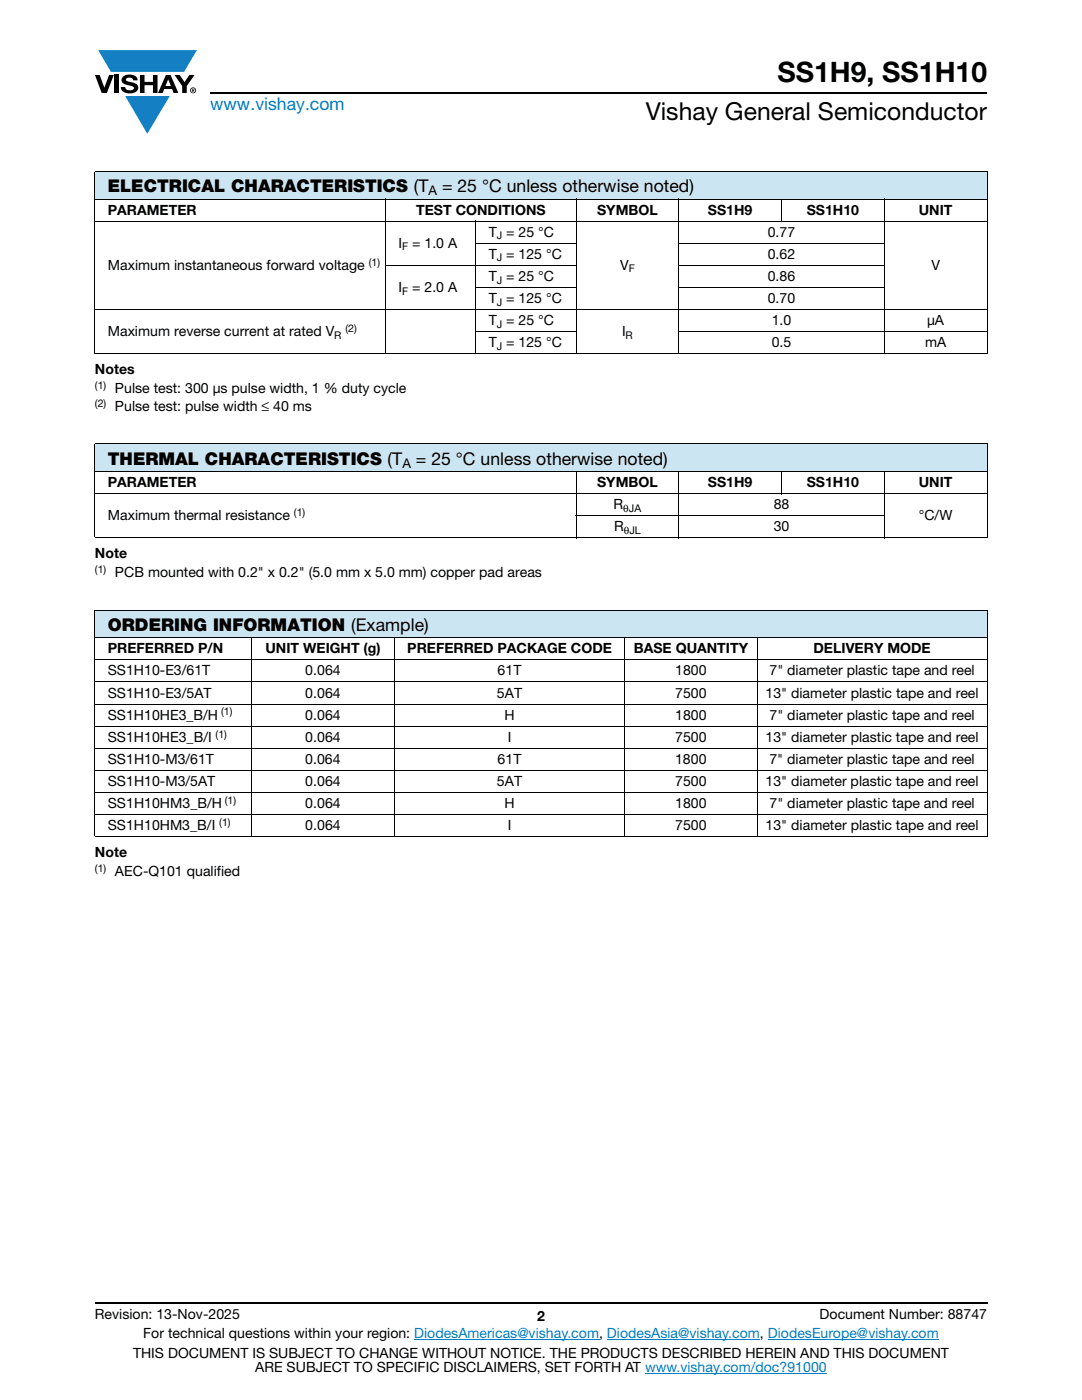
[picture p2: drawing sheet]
<svg xmlns="http://www.w3.org/2000/svg" width="216mm" height="279mm" viewBox="0 0 216 279" stroke-linecap="round" stroke-linejoin="round" font-family="sans-serif">
<defs><g id="words">
<text font-size="5.6" x="155.1" y="16.4">SS1H9, SS1H10</text>
<text font-size="4.9" x="128.8" y="24">Vishay General Semiconductor</text>
<text font-size="3.5" fill="#007ec4" x="42" y="21.9">www.vishay.com</text>
<g font-size="3.5">
<text x="21.5" y="38.4">ELECTRICAL CHARACTERISTICS (T</text>
<text x="88.2" y="38.4">= 25 °C unless otherwise noted)</text>
<text x="21.5" y="92.7">THERMAL CHARACTERISTICS (T</text>
<text x="83" y="92.7">= 25 °C unless otherwise noted)</text>
<text x="21.5" y="125.9">ORDERING INFORMATION (Example)</text>
</g>
<g font-size="2.8">
<text x="21.5" y="42.8">PARAMETER</text>
<text x="83" y="42.8">TEST CONDITIONS</text>
<text x="97.5" y="47.3">T = 25 °C</text>
<text x="119.1" y="42.8">SYMBOL</text>
<text x="141.3" y="42.8">SS1H9</text>
<text x="153.2" y="47.3">0.77</text>
<text x="161" y="42.8">SS1H10</text>
<text x="183.3" y="42.8">UNIT</text>
<text x="21.5" y="53.9">Maximum instantaneous forward voltage</text>
<text x="79.5" y="49.5">I</text>
<text x="82.2" y="49.5">= 1.0 A</text>
<text x="97.5" y="51.7">T = 125 °C</text>
<text x="123.7" y="53.9">V</text>
<text x="153.2" y="51.7">0.62</text>
<text x="185.8" y="53.9">V</text>
<text x="79.5" y="58.3">I</text>
<text x="82.2" y="58.3">= 2.0 A</text>
<text x="97.5" y="56.1">T = 25 °C</text>
<text x="153.2" y="56.1">0.86</text>
<text x="97.5" y="64.9">T = 25 °C</text>
<text x="97.5" y="60.5">T = 125 °C</text>
<text x="153.2" y="60.5">0.70</text>
<text x="154" y="64.9">1.0</text>
<text x="185" y="64.9">μA</text>
<text x="21.5" y="67.1">Maximum reverse current at rated V</text>
<text x="97.5" y="69.3">T = 125 °C</text>
<text x="124.1" y="67.1">I</text>
<text x="154" y="69.3">0.5</text>
<text x="184.6" y="69.3">mA</text>
<text x="18.9" y="74.6">Notes</text>
<text x="22.9" y="78.5">Pulse test: 300 μs pulse width, 1 % duty cycle</text>
<text x="22.9" y="82">Pulse test: pulse width ≤ 40 ms</text>
<text x="21.5" y="97.2">PARAMETER</text>
<text x="119.1" y="97.2">SYMBOL</text>
<text x="122.4" y="101.6">R</text>
<text x="141.3" y="97.2">SS1H9</text>
<text x="154.4" y="101.6">88</text>
<text x="161" y="97.2">SS1H10</text>
<text x="183.3" y="97.2">UNIT</text>
<text x="21.5" y="103.8">Maximum thermal resistance</text>
<text x="122.6" y="106">R</text>
<text x="154.4" y="106">30</text>
<text x="183.3" y="103.8">°C/W</text>
<text x="18.9" y="111.3">Note</text>
<text x="22.9" y="115.2">PCB mounted with 0.2&quot; x 0.2&quot; (5.0 mm x 5.0 mm) copper pad areas</text>
<text x="21.5" y="130.4">PREFERRED P/N</text>
<text x="53" y="130.4">UNIT WEIGHT (g)</text>
<text x="81.3" y="130.4">PREFERRED PACKAGE CODE</text>
<text x="126.5" y="130.4">BASE QUANTITY</text>
<text x="162.3" y="130.4">DELIVERY MODE</text>
<text x="21.5" y="134.8">SS1H10-E3/61T</text>
<text x="60.9" y="134.8">0.064</text>
<text x="99.3" y="134.8">61T</text>
<text x="134.7" y="134.8">1800</text>
<text x="153.5" y="134.8">7&quot; diameter plastic tape and reel</text>
<text x="21.5" y="139.2">SS1H10-E3/5AT</text>
<text x="21.5" y="143.6">SS1H10HE3_B/H</text>
<text x="60.9" y="143.6">0.064</text>
<text x="60.9" y="139.2">0.064</text>
<text x="99.2" y="139.2">5AT</text>
<text x="100.7" y="143.6">H</text>
<text x="134.7" y="139.2">7500</text>
<text x="134.7" y="143.6">1800</text>
<text x="152.8" y="139.2">13&quot; diameter plastic tape and reel</text>
<text x="153.5" y="143.6">7&quot; diameter plastic tape and reel</text>
<text x="21.5" y="148">SS1H10HE3_B/I</text>
<text x="60.9" y="148">0.064</text>
<text x="101.3" y="148">I</text>
<text x="134.7" y="148">7500</text>
<text x="152.8" y="148">13&quot; diameter plastic tape and reel</text>
<text x="21.5" y="152.4">SS1H10-M3/61T</text>
<text x="60.9" y="152.4">0.064</text>
<text x="99.3" y="152.4">61T</text>
<text x="134.7" y="152.4">1800</text>
<text x="153.5" y="152.4">7&quot; diameter plastic tape and reel</text>
<text x="21.5" y="156.9">SS1H10-M3/5AT</text>
<text x="21.5" y="161.3">SS1H10HM3_B/H</text>
<text x="60.9" y="161.3">0.064</text>
<text x="60.9" y="156.9">0.064</text>
<text x="99.2" y="156.9">5AT</text>
<text x="100.7" y="161.3">H</text>
<text x="134.7" y="156.9">7500</text>
<text x="134.7" y="161.3">1800</text>
<text x="152.8" y="156.9">13&quot; diameter plastic tape and reel</text>
<text x="153.5" y="161.3">7&quot; diameter plastic tape and reel</text>
<text x="21.5" y="165.7">SS1H10HM3_B/I</text>
<text x="60.9" y="165.7">0.064</text>
<text x="101.3" y="165.7">I</text>
<text x="134.7" y="165.7">7500</text>
<text x="152.8" y="165.7">13&quot; diameter plastic tape and reel</text>
<text x="18.9" y="171">Note</text>
<text x="22.9" y="174.9">AEC-Q101 qualified</text>
<text x="18.9" y="263.3">Revision: 13-Nov-2025</text>
<text x="107.2" y="263.6">2</text>
<text x="163.6" y="263.3">Document Number: 88747</text>
<text x="28.6" y="267.1">For technical questions within your region: DiodesAmericas@vishay.com, DiodesAsia@vishay.com, DiodesEurope@vishay.com</text>
<text x="26.5" y="271">THIS DOCUMENT IS SUBJECT TO CHANGE WITHOUT NOTICE. THE PRODUCTS DESCRIBED HEREIN AND THIS DOCUMENT</text>
<text x="50.9" y="273.8">ARE SUBJECT TO SPECIFIC DISCLAIMERS, SET FORTH AT www.vishay.com/doc?91000</text>
</g>
<g font-size="2.6">
<text x="85.5" y="39">A</text>
<text x="80.3" y="93.3">A</text>
</g>
<g font-size="2.1">
<text x="99.1" y="47.8">J</text>
<text x="73.6" y="53">(1)</text>
<text x="80.2" y="50">F</text>
<text x="99.1" y="52.2">J</text>
<text x="80.2" y="58.8">F</text>
<text x="99.1" y="56.6">J</text>
<text x="125.5" y="54.4">F</text>
<text x="99.1" y="61">J</text>
<text x="99.1" y="65.4">J</text>
<text x="66.7" y="67.6">R</text>
<text x="68.9" y="66.3">(2)</text>
<text x="99.1" y="69.8">J</text>
<text x="124.8" y="67.6">R</text>
<text x="18.9" y="77.6">(1)</text>
<text x="18.9" y="81.2">(2)</text>
<text x="58.7" y="103">(1)</text>
<text x="124.4" y="102.1">θJA</text>
<text x="124.5" y="106.5">θJL</text>
<text x="18.9" y="114.4">(1)</text>
<text x="44.1" y="142.8">(1)</text>
<text x="43" y="147.2">(1)</text>
<text x="44.9" y="160.4">(1)</text>
<text x="43.8" y="164.8">(1)</text>
<text x="18.9" y="174">(1)</text>
</g>
</g></defs>
<g fill="#147fc3">
<path d="M19.6 10h19.7l-2.6 4.3h-1.1h-13.5z"/>
<path d="M25 19.2h8.9l-4.5 7.5z"/>
</g>
<g fill="#000">
<path d="M18.9 15h1l.9 2.5 1-2.5h.9l-1.4 3.6h-1zM22.9 15h.9v3.6h-.9zM24.6 15.3a2.1 2.1 0 0 1 2.8 .3l.1 .4h-.9a.79 .79 0 0 0-.7-.5 .79 .79 0 0 0-.8 .4l.3 .3 1 .2a1.08 1.08 0 0 1 1.2 1 1.08 1.08 0 0 1-1.1 1.2 1.73 1.73 0 0 1-2.4-1.2h.9a.96 .96 0 0 0 .8 .6 .96 .96 0 0 0 .9-.4 1.31 1.31 0 0 0-1.2-.6 1.03 1.03 0 0 1-1.1-.6 1.03 1.03 0 0 1 .2-1.1zM27.9 15h.9v1.3h1.7v-1.3h.9v3.6h-.9v-1.6h-1.7v1.6h-.9zM34.8 15h1.1l.9 1.4 1-1.4h1l-1.5 2.2v1.4h-.9v-1.4z"/>
<path d="M33.6 15.9l.5 1.3h-1.1zM33.1 15l-1.6 3.6h1l.3-.8h1.5l.3 .8h1l-1.6-3.6z"/>
<path d="M38.4 17.8h.2v.2h-.2zM38.3 17.7v.7h.1v-.3l.4 .3-.2-.3 .2-.2-.1-.2z"/>
<path d="M38.1 18a.46 .46 0 0 1 .9 0 .46 .46 0 0 1-.9 0zM37.9 18a.6 .6 0 0 0 1.2 0 .6 .6 0 0 0-1.2 0z"/>
</g>
<path d="M42 18.6h155M18.9 260h178.1" fill="none" stroke="#000" stroke-width=".36"/>
<path d="M82.6 267.3h36.9M121.1 267.3h30.5M128.7 274h36.3M153.2 267.3h34.1" fill="none" stroke="#007ec4" stroke-width=".2"/>
<g fill="#cce5f3">
<path d="M18.9 34.2h178.1v5.5h-178.1z"/>
<path d="M18.9 88.6h178.1v5.5h-178.1z"/>
<path d="M18.9 121.8h178.1v5.5h-178.1z"/>
</g>
<g fill="none" stroke="#000" stroke-width=".2">
<path d="M18.9 34.2h178.1M18.9 39.7h178.1M18.9 34.3v36.2M76.9 39.6v31.1M115 39.6v31.1M135.4 39.6v31.1M156 39.6v4.6M176.4 39.6v31.1M197 34.3v36.2M18.9 44.1h178.1M76.9 53h38.1M94.9 48.6h20.1"/>
<path d="M94.9 57.4h20.1M95 44v26.7M135.4 48.6h41.2M135.4 53h41.2M135.4 57.4h41.2M18.9 61.8h178.1M18.9 70.6h178.1M94.9 66.2h20.1M135.4 66.2h61.6M18.9 88.6h178.1M18.9 94.1h178.1M18.9 98.5h178.1"/>
<path d="M18.9 88.7v18.5M115 94v13.4M135.4 94v13.4M156 94v4.6M176.4 94v13.4M197 88.7v18.5M18.9 107.3h178.1M114.9 102.9h61.7M18.9 121.8h178.1M18.9 127.3h178.1M18.9 131.7h178.1M18.9 136.1h178.1"/>
<path d="M18.9 121.9v45M50.2 127.2v39.9M78.7 127.2v39.9M124.6 127.2v39.9M151.1 127.2v39.9M197 121.9v45M18.9 140.5h178.1M18.9 144.9h178.1M18.9 149.3h178.1M18.9 153.8h178.1M18.9 158.2h178.1M18.9 162.6h178.1"/>
<path d="M18.9 167h178.1"/>
</g>
<use href="#words"/>
</svg>
